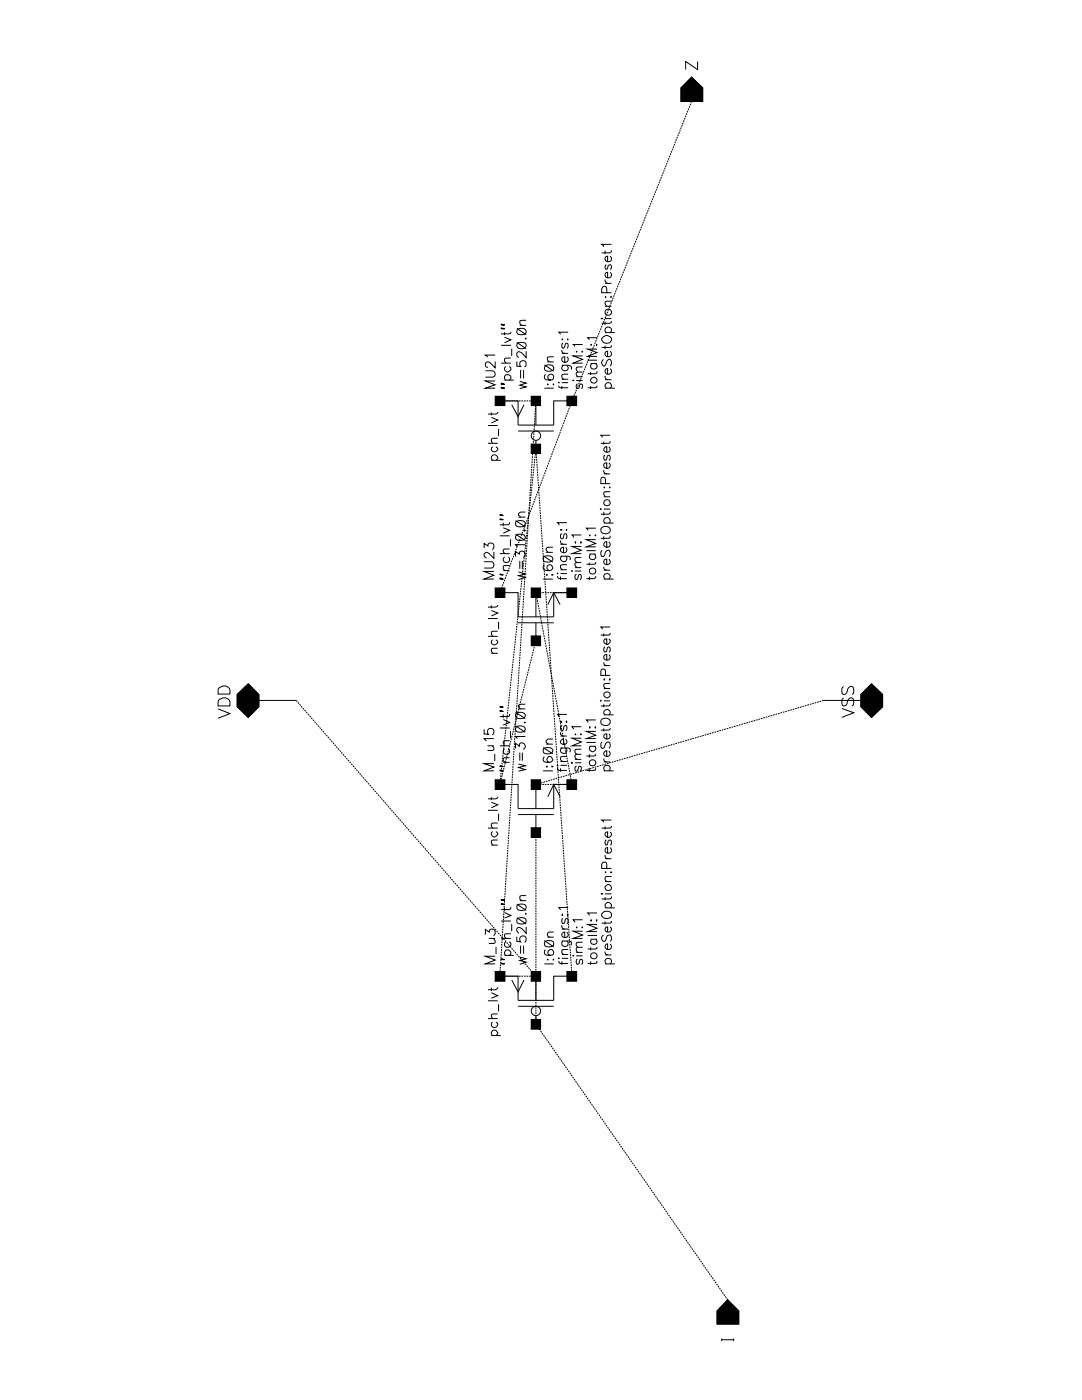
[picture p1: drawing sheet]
<svg xmlns="http://www.w3.org/2000/svg" width="216mm" height="279mm" viewBox="0 0 216 279" stroke-linecap="round" stroke-linejoin="round" font-family="sans-serif">
<g fill="none" stroke="#000" stroke-width=".2">
<path d="M135.9 17.5l2.1-2.1 2.2 2.1v2.7h-4.3zM139.2 12.3v1.6l-2.4-1.6v1.6M120.7 59.3h.2zM120.7 55.8a.71 .71 0 0 0 .5 .8M120.7 50v.7M120.7 56.6h1.3M121 52.8a.54 .54 0 0 0 0 1l.2-.1a.82 .82 0 0 1 .5-.9h.1a.54 .54 0 0 1 0 1M121.1 58.4l-.1-1.1-.3-.2-.4 .1-.2 .5v.7h1.9M121.8 54.4a.61 .61 0 0 1 .1 .9 .61 .61 0 0 1-.9 0 .61 .61 0 0 1 .1-.9h.1v1.1M121.8 51.1a.61 .61 0 0 1 .1 1 .61 .61 0 0 1-.9 0 .61 .61 0 0 1 .1-1h.1v1.1M121.9 59.2v.2zM122 50l-.1 .3-.2 .2h-1.6"/>
<path d="M122 48.8h-1.9l.4 .5M96.9 74h1.3a.64 .64 0 0 1 .6 .6 .64 .64 0 0 1-.6 .7h-1.3M98.8 79.1h2v1.8h-2zM98.8 76h-1.9l1.9 .8-1.9 .7h1.9M98.8 72.1v1.3l-.9-.9a.58 .58 0 0 0-1 .1v.6l.5 .1M98.8 70.9h-1.9l.4 .4M100 72.5h1.9M100 68.9h1.9M100.1 77.4l.6 .1M100.1 76.6l.6 .1h-.6v-.2l.6 .2M100.1 65.5l.6 .1M100.1 64.8l.6 .1"/>
<path d="M100.7 67.3l1.2 .5-1.2 .6M100.7 75.9h1.8M100.7 66.3v.6M100.9 75.9a.61 .61 0 0 1-.1-.9 .61 .61 0 0 1 .9 0 .61 .61 0 0 1-.1 .9M100.9 73.2a.62 .62 0 0 0 .2 1 .62 .62 0 0 0 .8-.7l-.3-.3M101.9 71.5h-1.1a.65 .65 0 0 0 .2 1M101.9 66.2v.3l-.4 .1h-1.5M102.1 69.6v1.4M103.1 72.1v1l.8 .1a.68 .68 0 0 1 0-1.1 .68 .68 0 0 1 1 .1 .68 .68 0 0 1-.3 1M103.1 68.3l1.9 1.3M103.1 65.5l1.9 1.3M103.2 68.6a1.21 1.21 0 0 1 1.8 .2 .95 .95 0 0 1-.9 .8 .95 .95 0 0 1-1-.8z"/>
<path d="M103.5 65.6a1.15 1.15 0 0 1 1.5 .5v.2a1.09 1.09 0 0 1-1.9 0l.1-.4zM103.7 76.1l1.3 .4-1.3 .4 1.3 .3-1.3 .4M103.7 64.9h1.3M103.9 73.8v1.7M104.5 73.8v1.7M104.9 67.5v.1zM105 70.1v1.3l-.9-1a.66 .66 0 0 0-.8-.1l-.2 .2v.5l.4 .3M105 63.9l-1.2 .1v.7l.3 .2M106 79.1h1.9v1.8h-1.9zM108.6 77.5h1.9M108.6 72.8l1.9 1.3M108.9 74.8h-.2a.68 .68 0 0 0 .3 1 1.05 1.05 0 0 0 1.5-.5 .58 .58 0 0 0-.6-.6 .58 .58 0 0 0-.6 .6 .58 .58 0 0 0 .6 .6"/>
<path d="M109 72.9a1.15 1.15 0 0 1 1.5 .5v.2a1.09 1.09 0 0 1-1.9 0l.1-.4zM109.2 72.2h1.3M109.3 76.6v.2zM110.3 76.7h.2zM110.5 71.2l-1.2 .1v.7l.3 .2M111.4 76.4h.2zM111.5 77l.1 .3 .2 .1h1.6M112.1 72.9h1.4l.5 .4v.4M112.1 69.8l.1 .5 .5 .2M112.1 77v.6M112.1 76.4h1.3M112.1 75.7h1.3"/>
<path d="M112.1 70.5h1.3M112.2 67.6v.2zM112.4 72.9a.62 .62 0 0 0-.1 .9 .62 .62 0 0 0 .9 0 .62 .62 0 0 0-.1-.9M112.4 68.5a.6 .6 0 0 0 0 1l.2-.2 .3-.7 .2-.1a.6 .6 0 0 1 0 1M113.1 79.1h2v1.8h-2zM113.1 71.2a.62 .62 0 0 1 .1 .9 .62 .62 0 0 1-.9 .1 .62 .62 0 0 1 0-.9l.4-.1v1.1M113.3 67.6v.2zM113.4 74.7l-1.2 .1v.6l.3 .3M113.4 66.3h-1.9l.3 .4M114.3 75.9h.2zM115 70.2h.1zM115 75.9h1.2"/>
<path d="M115 75.2h1.2M115.2 76.6a.54 .54 0 0 0 0 1 .82 .82 0 0 0 .5-.9l.3-.1a.54 .54 0 0 1 0 1M116.1 70.2h.1zM116.2 74.3h-1.1l-.1 .5 .3 .4M116.2 73.2l-1.1 .1-.1 .4 .3 .6M116.2 71h-1.8l1.8 .7-1.8 .8h1.8M116.2 68.7h-1.8l.3 .5M117.3 71.9h1.8M117.9 74.3v.5M117.9 77v.6M117.9 72.6h1.2M117.9 68.7v.2z"/>
<path d="M118.1 72.6a.62 .62 0 0 0-.1 .9 .62 .62 0 0 0 .9 0 .62 .62 0 0 0 0-.9M119 68.7v.2zM119.1 77l-.1 .3-.2 .1h-1.5M119.1 74.1l-.1 .4-.2 .1h-1.5M119.1 69.7h-1.8l1.8 .7-1.8 .7h1.8M119.1 67.4h-1.8l.3 .4M120.1 63.5l.1 .1-.1 .1zM120.2 67.4a.97 .97 0 0 1 1.1-.4 .97 .97 0 0 1 .7 .9 1.01 1.01 0 0 1-1.1 .6 1.01 1.01 0 0 1-.8-.9zM120.4 71.7a.74 .74 0 0 0-.4 .7 .74 .74 0 0 0 .6 .7l.3-.5a1.03 1.03 0 0 1 .6-.9 .69 .69 0 0 1 .4 1.1l-.1 .3M120.7 75a.6 .6 0 0 0 .5 .8M120.7 77.5h2M120.7 75.8h1.3"/>
<path d="M120.7 64.2v.7M120.7 69v.7M120.7 66.4h2M120.7 63.6h1.3M120.7 61.1h1.3M121 77.5a.62 .62 0 0 1-.1-.9 .62 .62 0 0 1 .9 0 .62 .62 0 0 1 0 .9M121 66.4a.62 .62 0 0 1-.1-.9 .62 .62 0 0 1 .9 0 .62 .62 0 0 1 0 .9M121.8 73.6a.61 .61 0 0 1 .1 .9 .61 .61 0 0 1-.9 0 .61 .61 0 0 1 .1-.9h.1v1.1M121.8 70.1a.61 .61 0 0 1 .1 .9 .61 .61 0 0 1-.9 0 .61 .61 0 0 1 .1-.9h.1v1.1M122 68.9l-.1 .4h-.2h-1.6M122 64.1l-.1 .3-.2 .1h-1.6M122 60.1l-1.2 .1-.1 .4 .4 .5"/>
<path d="M97.4 88.5h1.9M97.4 84.9h1.9M98 83.3l1.3 .5-1.3 .6M98 91.9h1.9M98 82.3v.6M98.3 91.9a.61 .61 0 0 1-.1-.9 .61 .61 0 0 1 .9 0 .61 .61 0 0 1-.1 .9M98.3 89.2a.62 .62 0 0 0 .2 1 .62 .62 0 0 0 .8-.7l-.3-.3M99.3 87.5h-1.2a.65 .65 0 0 0 .3 1M99.3 82.2v.2l-.4 .2h-1.5M99.5 85.6v1.4M99.7 80h3.7v4.8h7.1v-4.8h3.6M102.1 80.8l1.3 2.3 1.2-2.3"/>
<path d="M103.4 86h7.1M106 88.6h1.9v1.9h-1.9zM106.9 80v4.8M106.9 87.9v1.7M120.5 97.3h.2zM120.5 93.8a.6 .6 0 0 0 .6 .8M120.5 88.1v.6M120.5 99.1h1.3M120.5 94.6h1.3M120.7 90.8a.6 .6 0 0 0 0 1.1l.3-.1 .2-.9 .3-.1a.6 .6 0 0 1 0 1.1M120.8 96.5v-.8a.47 .47 0 0 0-.4-.5 .47 .47 0 0 0-.5 .5v.8h1.9M121.5 92.4a.61 .61 0 0 1 .1 .9 .61 .61 0 0 1-.9 0 .61 .61 0 0 1 .1-.9h.3v1.1"/>
<path d="M121.5 89.2a.61 .61 0 0 1 .1 .9 .61 .61 0 0 1-.9 0 .61 .61 0 0 1 .1-.9h.3v1.1M121.6 97.3h.2zM121.8 98.1l-1.2 .1a.68 .68 0 0 0 .2 .9M121.8 88.1l-.1 .3-.3 .1h-1.5M121.8 86.9h-1.9l.3 .4M96.6 112.1h1.4a.65 .65 0 0 1 .6 .6 .65 .65 0 0 1-.6 .7h-1.4M96.6 109.4v-.9l.8 .5a.62 .62 0 0 1 .8-.6 .62 .62 0 0 1 .3 1l-.3 .2M98.6 114h-2l2 .8-2 .8h2M98.6 110.2v1.2l-1-.9a.58 .58 0 0 0-1 .1v.4l.5 .3M98.8 117.3h2v1.9h-2zM99.7 118.3h3.7v4.8h7.1v-4.8h3.6M99.7 110.5h2"/>
<path d="M99.7 106.9h2M99.8 115.5l.6 .1h-.6v-.3l.6 .3M99.8 114.6l.6 .1M99.8 103.6l.6 .1M99.8 102.8l.6 .1M100.4 105.3l1.3 .5-1.3 .6M100.4 113.9h1.3M100.4 104.3v.7M100.7 111.2a.62 .62 0 0 0-.1 .9 .62 .62 0 0 0 .9 0 .62 .62 0 0 0-.1-.9M101.7 112.9h-.9a.48 .48 0 0 0-.3 .7l.3 .3M101.7 109.6h-1.2l-.1 .5 .4 .4M101.7 104.2l-.1 .4-.3 .1h-1.6"/>
<path d="M101.9 107.6v1.5M102.9 111.1v-1l.7 .5a.63 .63 0 0 1 1-.5 .63 .63 0 0 1 0 1.1l-.2 .1M102.9 106.6l1.9 1.3M102.9 103.9l1.9 1.3M103 106.8a1.25 1.25 0 0 1 1.8 .4 1.09 1.09 0 0 1-.9 .7 1.09 1.09 0 0 1-1-.5zM103 104.1a1.33 1.33 0 0 1 1.8 .3v.2a1.25 1.25 0 0 1-1.8 .3zM103.5 114.1l1.3 .5-1.3 .3 1.3 .3-1.3 .5M103.5 103.2h1.3M103.7 111.9v1.6M104.2 111.9v1.6M104.6 105.7l.2 .1-.2 .2zM104.8 108.7h-1.9l.3 .4"/>
<path d="M104.8 102.2h-.9l-.4 .3v.3l.4 .4M106 117.3h1.9v1.9h-1.9zM106.9 118.3v4.8M108.4 115.6h1.9M108.4 110.9l1.9 1.3M108.5 111.2a1.33 1.33 0 0 1 1.8 .2v.2a1.25 1.25 0 0 1-1.8 .3zM108.6 112.8a.58 .58 0 0 0 .1 1 1.24 1.24 0 0 0 1.6-.4 .72 .72 0 0 0-.7-.7l-.2 .1a.61 .61 0 0 0-.3 .6 .61 .61 0 0 0 .5 .5M109 114.7h.2zM109 110.2h1.3M110.1 114.7h.2zM110.3 109.2l-1.2 .1-.1 .5 .4 .4M111.2 114.5h.1z"/>
<path d="M111.3 115v.3l.3 .2h1.5M111.8 111h1.6a.47 .47 0 0 1 .4 .3 .47 .47 0 0 1-.1 .5M111.8 107.9a.6 .6 0 0 0 .6 .7M111.8 105.7h.3zM111.8 115.1v.6M111.8 114.5h1.3M111.8 113.7h1.3M111.8 108.6h1.3M112.2 111l-.3 .2a.63 .63 0 0 0 .6 .9 .63 .63 0 0 0 .5-.9l-.1-.2M112.2 106.5a.6 .6 0 0 0-.3 .9h.5l.2-.8 .3-.1a.6 .6 0 0 1 0 1M112.9 109.2a.63 .63 0 0 1 .1 .9 .63 .63 0 0 1-.9 .1 .63 .63 0 0 1-.2-.8l.5-.2v1.1M113 105.7v.1z"/>
<path d="M113.1 117.3h2v1.9h-2zM113.1 112.7l-1.2 .1-.1 .5 .5 .4M113.1 104.3h-1.8l.3 .5M114.1 113.9v.1zM114.7 114h1.3M114.7 113.3h1.3M114.8 108.1v.3zM115.1 114.6l-.3 .1a.65 .65 0 0 0 .3 1l.1-.1 .3-.9 .2-.1a.6 .6 0 0 1 0 1.1M115.9 108.1v.3zM116 112.3l-1.2 .1-.1 .4 .4 .5M116 111.3h-1.2v.7l.3 .3M116 109.1h-1.9l1.9 .7-1.9 .7h1.9"/>
<path d="M116 106.8h-1.9l.4 .5M117 109.9h1.9M117.6 112.3v.6M117.6 115.1v.6M117.6 110.6h1.3M117.7 106.8v.1zM117.9 110.6a.62 .62 0 0 0-.1 .9 .62 .62 0 0 0 .9 0 .62 .62 0 0 0-.1-.9M118.8 106.8v.1zM118.9 115l-.1 .3-.3 .2h-1.5M118.9 112.2l-.1 .3-.3 .1h-1.5M118.9 107.7h-1.9l1.9 .8-1.9 .6h1.9M118.9 105.4h-1.9l.3 .4"/>
<path d="M119.8 101.6h.2zM120 105.4a.94 .94 0 0 1 1.2-.3 .94 .94 0 0 1 .5 1.1 .94 .94 0 0 1-1.2 .3 .94 .94 0 0 1-.5-1.1zM120.1 109.8a.75 .75 0 0 0 .2 1.3l.3-.2 .2-.7 .4-.4h.3a.86 .86 0 0 1 0 1.3M120.5 113.1l.1 .4 .5 .3M120.5 115.6h1.9M120.5 113.8h1.3M120.5 102.2v.7M120.5 107v.7M120.5 104.4h1.9M120.5 101.6h1.3M120.7 115.6a.62 .62 0 0 1 0-.9 .62 .62 0 0 1 .9 0 .62 .62 0 0 1-.1 .9M120.7 104.4a.62 .62 0 0 1 0-.9 .62 .62 0 0 1 .9 0 .62 .62 0 0 1-.1 .9"/>
<path d="M121.5 111.6a.61 .61 0 0 1 .1 .9 .61 .61 0 0 1-.9 0 .61 .61 0 0 1 .1-.9h.3v1.1M121.5 108.1a.61 .61 0 0 1 .1 .9 .61 .61 0 0 1-.9 0 .61 .61 0 0 1 .1-.9h.3v1.1M121.8 106.9l-.1 .5h-.3h-1.5M121.8 102.1l-.1 .4-.3 .1h-1.5M43.6 139.8a1.28 1.28 0 0 1 1.3-.6 1.28 1.28 0 0 1 1 .9v.8h-2.4zM43.6 137.4a1.28 1.28 0 0 1 1.3-.5 1.28 1.28 0 0 1 1 .9v.7h-2.4zM47.3 138.6l2.2-2.1 2.1 2.1v2.5l-2.1 2.1-2.2-2.1zM49.5 139.8h9.6M97.4 127h1.9M97.4 123.4h1.9M98 121.8l1.3 .5-1.3 .6M98 120.8v.6"/>
<path d="M98 130.4h1.3M98.3 127.7a.62 .62 0 0 0 .2 1 .62 .62 0 0 0 .8-.7l-.3-.3M99.3 129.4l-1.2 .1a.68 .68 0 0 0 .3 .9M99.3 126l-1.2 .1a.65 .65 0 0 0 .3 .9M99.3 120.7v.2l-.4 .3h-1.5M99.5 124.1v1.5M103.4 124.3h7.1M106 126.9h1.9v2h-1.9zM106.9 124.3v3.5M109.3 120.6l1.2-2.3 1.3 2.3M119.9 139.8v.2zM120.5 135.6h.2l-.1 .1z"/>
<path d="M120.5 132.2l.1 .4 .5 .2M120.5 126.4v.6M120.5 139.9h1.3M120.5 137.4h1.3M120.5 132.8h1.3M120.7 129.1a.6 .6 0 0 0 0 1l.3-.1 .2-.8 .3-.1a.6 .6 0 0 1 0 1M120.8 134.8v-.9a.47 .47 0 0 0-.4-.4 .47 .47 0 0 0-.5 .4v.9h1.9M121.5 130.6a.61 .61 0 0 1 .1 .9 .61 .61 0 0 1-.9 0 .61 .61 0 0 1 .1-.9h.3v1.1M121.5 127.5a.61 .61 0 0 1 .2 .7 .61 .61 0 0 1-.6 .4 .68 .68 0 0 1-.6-.8l.2-.2 .4-.1v1.1M121.6 135.6h.2l-.1 .1zM121.8 136.4l-1.2 .1a.65 .65 0 0 0 .2 .9M121.8 126.3l-.1 .4h-.3h-1.5"/>
<path d="M121.8 125.1h-1.9l.3 .5M164.3 139.8h9.6M168.3 139.3a1.08 1.08 0 0 0 0 1.6 .6 .6 0 0 0 .7-.4 1.25 1.25 0 0 1 .7-1.2h.3a1.08 1.08 0 0 1 0 1.6M168.3 137a1.08 1.08 0 0 0 0 1.6 .6 .6 0 0 0 .7-.4 1.25 1.25 0 0 1 .7-1.2h.3a1.08 1.08 0 0 1 0 1.6M171.8 138.6l2.1-2.1 2.2 2.1v2.5l-2.2 2.1-2.1-2.1zM173.9 136.5l2.2 2.1v2.5l-2.2 2.1-2.1-2.1v-2.5zM43.5 141.5l2.4 .9-2.4 .9M96.6 145.5v1l.9 .1a.68 .68 0 0 1-.1-1.1 .68 .68 0 0 1 1.1 .1 .68 .68 0 0 1-.3 1M97.3 148.8h1.3M98 159.1v.6M98.2 148.8l.4 .5-.1 .4-1.2 .1M98.6 152.4h-2l2 .7-2 .7h2"/>
<path d="M98.6 147.4h-2l.4 .5M98.7 150.5v1.4M98.8 155.6h2v2h-2zM99.3 159l-.2 .3-.2 .1h-1.5M99.7 156.5h3.7v4.9h7.1v-4.9h3.6M99.7 148.8h2M99.7 145.3h2M99.8 153.8h.6M99.8 152.9l.6 .1M99.8 141.9l.6 .1M99.8 141.1h.6M100.4 143.6l1.3 .6-1.3 .5"/>
<path d="M100.4 142.6v.7M100.4 152.1h1.3M100.7 149.4a.62 .62 0 0 0-.1 .9 .62 .62 0 0 0 .9 0 .62 .62 0 0 0-.1-.9M101.7 151.2l-1.2 .1-.1 .4 .4 .4M101.7 147.8l-1.2 .1-.1 .4 .4 .5M101.7 142.5l-.1 .4-.3 .1h-1.6M101.9 145.9v1.4M102.9 149.4v-1.1l.7 .6 .1-.5a.65 .65 0 0 1 1 .2 .65 .65 0 0 1-.3 .9M102.9 144.9l1.9 1.2M102.9 142.2l1.9 1.2M103 145.1a1.25 1.25 0 0 1 1.8 .4 1.09 1.09 0 0 1-.9 .6 1.09 1.09 0 0 1-1-.5zM103 142.4a1.33 1.33 0 0 1 1.8 .3v.2a1.18 1.18 0 0 1-1.9 0z"/>
<path d="M103.5 152.5l1.3 .3-1.3 .4 1.3 .4-1.3 .3M103.5 141.5h1.3M103.7 150.2v1.6M104.2 150.2v1.6M104.6 144.2h.2zM104.8 147h-1.9l.3 .4M104.8 140.5h-.9l-.4 .3v.3l.4 .4M106 155.6h1.9v2h-1.9zM106.9 156.5v4.9M108.4 153.8h1.9M108.4 149.2l1.9 1.3M108.5 149.4a1.33 1.33 0 0 1 1.8 .3v.2a1.25 1.25 0 0 1-1.8 .3z"/>
<path d="M108.6 151a.58 .58 0 0 0 .1 1.1 1.24 1.24 0 0 0 1.6-.5 .64 .64 0 0 0-.9-.6 .61 .61 0 0 0-.3 .7 .61 .61 0 0 0 .5 .4M109 153h.2zM109 148.5h1.3M109.3 159l1.2-2.5 1.3 2.5M110.2 152.9l.1 .1-.1 .1zM110.3 147.5h-.9l-.4 .3v.3l.4 .4M111.2 152.7h.1zM111.3 153.2v.5l.3 .1h1.5M111.8 149.3h1.6a.51 .51 0 0 1 .4 .3 .51 .51 0 0 1-.1 .5M111.8 146.1a.6 .6 0 0 0 .6 .8M111.8 153.3v.7M111.8 152.7h1.3"/>
<path d="M111.8 152h1.3M111.8 146.9h1.3M111.9 143.9l.2 .2-.2 .1zM112.2 149.3a.61 .61 0 0 0-.1 .9 .61 .61 0 0 0 .9 0 .61 .61 0 0 0-.1-.9M112.2 144.8a.6 .6 0 0 0-.3 .9h.5l.2-.8 .3-.1a.6 .6 0 0 1 0 1M112.9 147.5a.62 .62 0 0 1 .1 .8 .62 .62 0 0 1-.8 .2 .62 .62 0 0 1-.3-.8l.5-.2v1.1M113 143.9v.3zM113.1 155.6h2v2h-2zM113.1 151h-1.2l-.1 .6 .5 .4M113.1 142.6h-1.8l.3 .5M114 152.2h.2l-.1 .2zM114.7 152.2h1.3"/>
<path d="M114.7 151.6h1.3M114.8 146.5v.1zM115.1 152.9a.6 .6 0 0 0-.3 .9h.4l.3-.8 .2-.1a.6 .6 0 0 1 0 1M115.8 146.6h.2zM116 150.5l-1.2 .1v.7l.3 .3M116 149.5l-1.2 .1-.1 .5 .4 .4M116 147.3h-1.9l1.9 .8-1.9 .7h1.9M116 145h-1.9l.4 .5M117 148.2h1.9M117.6 150.5v.7M117.6 153.3v.7M117.6 148.9h1.3"/>
<path d="M117.7 145v.3zM117.9 148.9a.54 .54 0 0 0 0 1l.5 .1a.61 .61 0 0 0 .5-.4 .61 .61 0 0 0-.3-.7M118.8 145v.3zM118.9 153.2l-.1 .5-.3 .1h-1.5M118.9 150.5l-.1 .3-.3 .1h-1.5M118.9 146h-1.9l1.9 .7-1.9 .7h1.9M118.9 143.7h-1.9l.3 .5M120.1 148.1a.86 .86 0 0 0 0 1.3l.5-.2 .2-.8 .3-.2 .4-.1a.86 .86 0 0 1 0 1.3M120.1 143.5a.92 .92 0 0 1 1.2-.1 .92 .92 0 0 1 .4 1 .94 .94 0 0 1-1.2 .4 .94 .94 0 0 1-.5-1.1zM120.5 151.4l.1 .4 .5 .3M120.5 140.5v.6M120.5 145.4v.6"/>
<path d="M120.5 153.8h1.9M120.5 152.1h1.3M120.5 142.7h1.9M120.7 153.8a.62 .62 0 0 1 0-.9 .62 .62 0 0 1 .9 0 .62 .62 0 0 1-.1 .9M120.7 142.7a.54 .54 0 0 1 0-1l.5-.1a.61 .61 0 0 1 .5 .4 .61 .61 0 0 1-.2 .7M121.5 149.9a.61 .61 0 0 1 .1 .9 .61 .61 0 0 1-.9 0 .61 .61 0 0 1 .1-.9h.3v1.1M121.5 146.5a.56 .56 0 0 1 .2 .7 .56 .56 0 0 1-.6 .3l-.4-.1a.5 .5 0 0 1-.2-.6 .5 .5 0 0 1 .6-.3v1M121.8 145.3l-.1 .3-.3 .1h-1.5M121.8 140.4l-.1 .4-.3 .1h-1.5M168 141.4l2.3 .8-2.3 1M97.4 165.3h1.9M97.4 161.7h1.9"/>
<path d="M98 160.1l1.3 .5-1.3 .6M98 168.7h1.3M98.3 165.9a.61 .61 0 0 0-.1 .9 .61 .61 0 0 0 .9 0 .61 .61 0 0 0-.1-.9M99.3 167.6l-1.2 .1a.65 .65 0 0 0 .3 1M99.3 164.3h-.9a.48 .48 0 0 0-.3 .7l.3 .3M99.5 162.4v1.4M100.1 179.6l.6 .1M103.4 162.6h7.1M103.7 179.7h1.3M105 178.7l-1.2 .1-.1 .5 .4 .4M106 165.2h1.9v1.9h-1.9zM106.9 162.6v3.5"/>
<path d="M120.1 178.3l.1 .1-.1 .1zM120.7 174.1h.2zM120.7 170.6a.6 .6 0 0 0 .5 .8M120.7 164.9v.6M120.7 179.1v.6M120.7 178.4h1.3M120.7 175.9h1.3M120.7 171.4h1.3M121 167.6a.6 .6 0 0 0 0 1.1l.2-.3 .1-.5 .5-.3a.6 .6 0 0 1 0 1.1M121.1 173.3v-.8a.47 .47 0 0 0-.4-.5 .47 .47 0 0 0-.5 .2l-.1 .3v.8h1.9M121.8 169.2a.61 .61 0 0 1 .1 .9 .61 .61 0 0 1-.9 0 .61 .61 0 0 1 .1-.9h.1v1.1M121.8 166a.61 .61 0 0 1 .1 .9 .61 .61 0 0 1-.9 0 .61 .61 0 0 1 .1-.9h.1v1.1"/>
<path d="M121.8 174.1h.2zM122 178.9l-.1 .4-.2 .1h-1.6M122 174.9l-1.2 .1a.65 .65 0 0 0 .3 .9M122 164.8l-.1 .4-.2 .1h-1.6M122 163.7h-1.9l.4 .4M96.9 186.5v-1l.7 .5a.48 .48 0 0 1 .6-.6 .68 .68 0 0 1 .6 .6 .68 .68 0 0 1-.3 .7M97.4 199.7h1.9M97.5 187.3h1.3M98 198.1l1.3 .6-1.3 .5M98 197.1v.7M98.5 187.3l.3 .5-.1 .4-1.2 .1M98.8 193.9h2v1.9h-2z"/>
<path d="M98.8 190.8h-1.9l1.9 .8-1.9 .8h1.9M99 189v1.4M99.3 197v.2l-.4 .3h-1.5M99.7 194.8h3.7v4.8h7.1v-4.8h3.6M100 187.3h1.9M100 183.8h1.9M100.1 192.3l.6 .1M100.1 191.4l.6 .1M100.1 180.4l.6 .1M100.7 182.1l1.2 .6-1.2 .5M100.7 181.1v.7M100.7 190.7h1.8"/>
<path d="M100.9 190.7a.62 .62 0 0 1 0-1 .62 .62 0 0 1 1 .2v.4l-.3 .4M100.9 188a.61 .61 0 0 0-.1 .9 .61 .61 0 0 0 .9 0 .61 .61 0 0 0-.1-.9M101.9 186.4h-1.1l-.1 .5 .3 .4M101.9 181v.4l-1.9 .1M102.1 195.6l1.3 2.4 1.2-2.4M102.1 184.4v1.4M103.1 186.9v1l.8 .1a.68 .68 0 0 1 0-1.1 .68 .68 0 0 1 1 .1 .68 .68 0 0 1-.3 1M103.1 183.1l1.9 1.3M103.1 180.4l1.9 1.3M103.2 183.4a1.21 1.21 0 0 1 1.8 .2v.3a1.09 1.09 0 0 1-1.9 0zM103.2 180.7a1.21 1.21 0 0 1 1.8 .2v.2a.82 .82 0 0 1-1.1 .6l-.4-.1a.68 .68 0 0 1-.3-.9zM103.7 191l1.3 .3-1.3 .4 1.3 .3-1.3 .4"/>
<path d="M103.9 188.7v1.6M104.5 188.7v1.6M104.9 182.3v.2zM105 185v1.3l-.9-1a.66 .66 0 0 0-.8-.1l-.2 .6 .4 .4M106 193.9h1.9v1.9h-1.9zM106.9 194.8v4.8M108.6 192.4h1.9M108.6 187.7l1.9 1.3M108.7 188a1.21 1.21 0 0 1 1.8 .2v.2a.82 .82 0 0 1-1.1 .6l-.4-.1a.68 .68 0 0 1-.3-.9zM108.9 189.6a.58 .58 0 0 0 .1 1 1.1 1.1 0 0 0 1.5-.4v-.1a.55 .55 0 0 0-.3-.5 .55 .55 0 0 0-.6 0l-.3 .5a.55 .55 0 0 0 .6 .6M109.2 187h1.3M109.3 191.4v.2z"/>
<path d="M110.4 191.4v.2zM110.5 186h-.9l-.3 .2-.1 .4 .4 .4M111.5 191.8l.1 .4 .2 .1h1.6M111.5 191.2v.1zM112.1 187.8l1.8 .1a.56 .56 0 0 1 .1 .7M112.1 184.7a.6 .6 0 0 0 .6 .7M112.1 191.9v.6M112.1 191.3h1.3M112.1 190.5h1.3M112.1 185.4h1.3M112.2 182.5v.2zM112.4 187.8a.62 .62 0 0 0-.1 .9 .62 .62 0 0 0 .9 0 .62 .62 0 0 0-.1-.9"/>
<path d="M112.4 183.3a.6 .6 0 0 0 0 1l.2-.1 .3-.8 .2-.1a.6 .6 0 0 1 0 1M113.1 193.9h2v1.9h-2zM113.1 186a.61 .61 0 0 1 .2 .9 .61 .61 0 0 1-.9 .1 .61 .61 0 0 1-.1-.8l.4-.2v1.1M113.3 182.5v.2zM113.4 189.5l-1.2 .1-.1 .5 .4 .4M113.4 181.1h-1.9l.3 .5M114.3 190.8h.2zM115 185.1h.1zM115 190.8h1.2M115 190.1h1.2M115.2 191.4a.6 .6 0 0 0 0 1h.3l.2-.9 .3-.1a.6 .6 0 0 1 0 1M116.1 185.1h.1z"/>
<path d="M116.2 189.1h-1.1a.68 .68 0 0 0 .2 1M116.2 188l-1.1 .1a.65 .65 0 0 0 .2 1M116.2 185.8h-1.8l1.8 .8-1.8 .7h1.8M116.2 183.6h-1.8l.3 .5M117.3 186.7h1.8M117.9 189.1v.6M117.9 191.9v.6M117.9 187.5h1.2M117.9 183.6v.2zM118.1 187.5a.54 .54 0 0 0 0 .9 .62 .62 0 0 0 .8 0 .62 .62 0 0 0 .1-.8l-.1-.1M119 183.6v.2zM119.1 191.8l-.1 .4-.2 .1h-1.5"/>
<path d="M119.1 189l-.1 .3-.2 .1h-1.5M119.1 184.5h-1.8l1.8 .8-1.8 .6h1.8M119.1 182.2h-1.8l.3 .5M120.1 182.4a1.16 1.16 0 0 1 1.9 0 .97 .97 0 0 1-.7 .9 .97 .97 0 0 1-1.1-.3l-.1-.2zM120.4 186.6l-.3 .4v.5l.3 .4 .4-.2 .3-.8a.48 .48 0 0 1 .5-.3 .48 .48 0 0 1 .4 .4v.5l-.2 .4M120.7 189.9a.57 .57 0 0 0 .5 .7M120.7 183.9v.6M120.7 192.4h2M120.7 190.6h1.3M120.7 181.2h2M121 192.4a.62 .62 0 0 1-.1-1 .62 .62 0 0 1 .9 0 .62 .62 0 0 1 0 1M121 181.2a.62 .62 0 0 1-.1-.9 .62 .62 0 0 1 .9 0 .62 .62 0 0 1 0 .9"/>
<path d="M121.8 188.4a.61 .61 0 0 1 .1 .9 .61 .61 0 0 1-.9 0 .61 .61 0 0 1 .1-.9h.1v1.1M121.8 185a.59 .59 0 0 1 0 .8 .59 .59 0 0 1-.8 .1 .59 .59 0 0 1-.1-.8l.3-.1v1M122 183.8l-.1 .3-.2 .1h-1.6M97.4 203.3h1.9M98 206.7h1.9M98.3 206.7a.58 .58 0 0 1-.1-.9 .58 .58 0 0 1 .9 .1 .42 .42 0 0 1 .2 .4 .42 .42 0 0 1-.3 .4M98.3 204a.61 .61 0 0 0-.1 .9 .61 .61 0 0 0 .9 0 .61 .61 0 0 0-.1-.9M99.3 202.4h-1.2l-.1 .5 .4 .4M99.5 200.4v1.4M103.4 200.8h7.1M106 203.5h1.9v1.9h-1.9zM106.9 202.8v1.6"/>
<path d="M145.2 259.4l2.2 2.2v2.6h-4.3v-2.6zM144 267.1v.5M144 267.4h2.4M146.4 267.1v.5"/>
<circle cx="118.5" cy="75.9" r=".62"/>
<circle cx="121.4" cy="62.3" r=".64"/>
<circle cx="106.9" cy="87" r=".93"/>
<circle cx="118.2" cy="114" r=".64"/>
<circle cx="121.1" cy="100.3" r=".64"/>
<circle cx="121.1" cy="138.6" r=".62"/>
<circle cx="118.2" cy="152.2" r=".64"/>
<circle cx="121.3" cy="177.2" r=".62"/>
<circle cx="118.5" cy="190.8" r=".64"/>
<circle cx="106.9" cy="201.8" r=".93"/>
</g>
<g fill="none" stroke="#000" stroke-width=".2" stroke-dasharray=".3 .2" stroke-linecap="butt">
<path d="M138 20.2l-23.9 59.8M106.9 89.6l-7.2 66.9M106.9 80h-7.2M114.1 80l-14.4 38.3M114.1 118.3h-7.2M59.1 139.8l47.8 55M164.3 139.8l-57.4 16.7M99.7 156.5l7.2-28.7M114.1 156.5h-7.2M114.1 156.5l-7.2-38.2M99.7 194.8l7.2-114.8M106.9 194.8h-7.2"/>
<path d="M114.1 194.8l-7.2-105.2M106.9 204.4v-38.3M145.2 259.4l-38.3-55"/>
</g>
<g fill="#000">
<path d="M135.9 17.5l2.1-2.1 2.2 2.1v2.7h-4.3zM98.8 79.1h2v1.8h-2zM106 88.6h1.9v1.9h-1.9zM106 79.1h1.9v1.8h-1.9zM113.1 79.1h2v1.8h-2zM98.8 117.3h2v1.9h-2zM106 117.3h1.9v1.9h-1.9zM113.1 117.3h2v1.9h-2zM47.3 138.6l2.2-2.1 2.1 2.1v2.5l-2.1 2.1-2.2-2.1zM106 126.9h1.9v2h-1.9zM173.9 136.5l2.2 2.1v2.5l-2.2 2.1-2.1-2.1v-2.5zM98.8 155.6h2v2h-2z"/>
<path d="M106 155.6h1.9v2h-1.9zM113.1 155.6h2v2h-2zM106 165.2h1.9v1.9h-1.9zM98.8 193.9h2v1.9h-2zM106 193.9h1.9v1.9h-1.9zM113.1 193.9h2v1.9h-2zM106 203.5h1.9v1.9h-1.9zM145.2 259.4l2.2 2.2v2.6h-4.3v-2.6z"/>
</g>
</svg>
